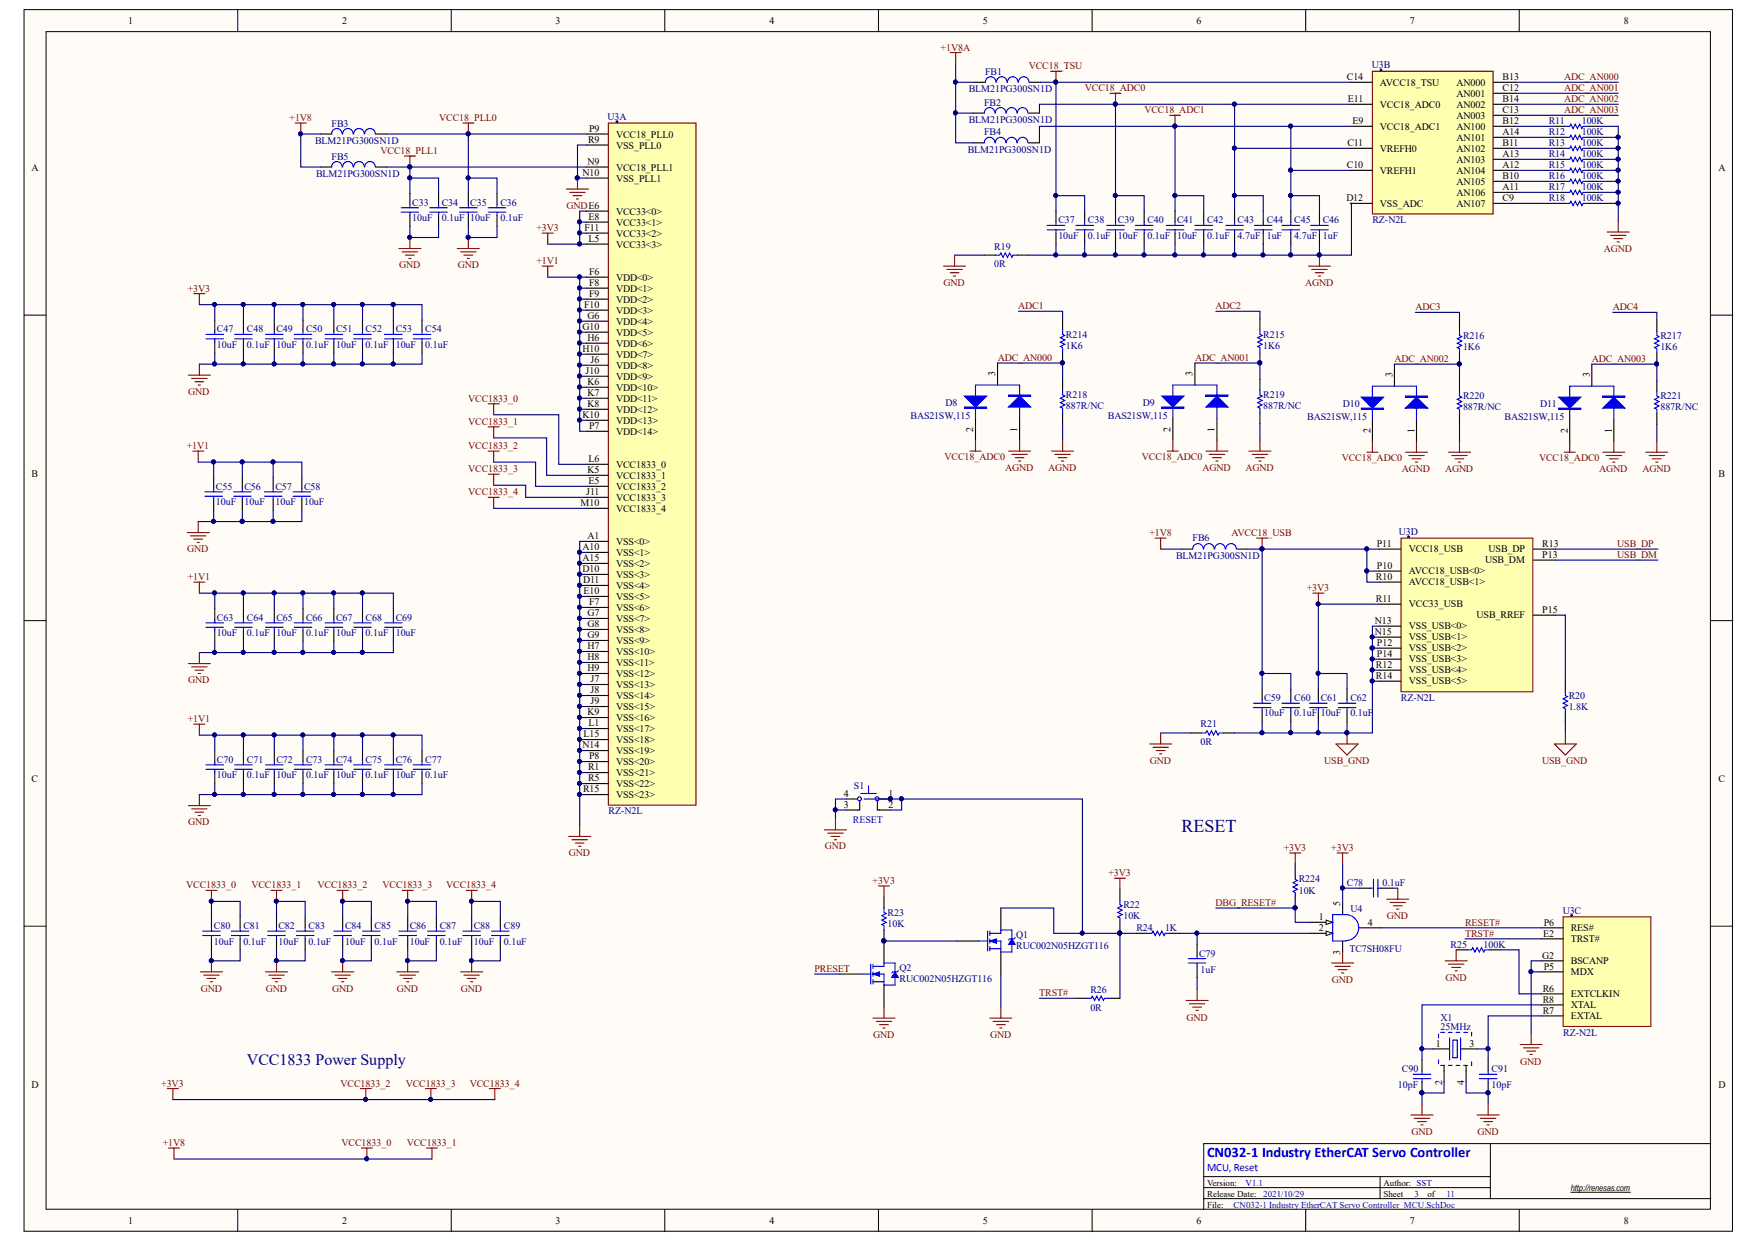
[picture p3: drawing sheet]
<svg xmlns="http://www.w3.org/2000/svg" width="297mm" height="210mm" viewBox="0 0 297 210" stroke-linecap="round" stroke-linejoin="round" font-family="sans-serif">
<defs><g id="words">
<text font-size="3" fill="#000080" x="199.5" y="140.6">RESET</text>
<text font-size="2.7" fill="#000080" x="41.7" y="179.9">VCC1833 Power Supply</text>
<text font-size="2.4" fill="#00f" x="203.8" y="195.4">CN032-1 Industry EtherCAT Servo Controller</text>
<text font-size="1.9" fill="#00f" x="203.8" y="197.7">MCU, Reset</text>
<g font-size="1.7">
<text x="21.7" y="4.1">1</text>
<text x="57.8" y="4.1">2</text>
<text x="93.8" y="4.1">3</text>
<text x="129.9" y="4.1">4</text>
<text x="165.9" y="4.1">5</text>
<text x="202.1" y="4.1">6</text>
<text x="238.1" y="4.1">7</text>
<text x="274.2" y="4.1">8</text>
<text x="227.4" y="13.5">C14</text>
<text x="227.6" y="17.2">E11</text>
<text x="233" y="14.4">AVCC18_TSU</text>
<text x="246" y="16.3">AN001</text>
<text x="246" y="14.4">AN000</text>
<text x="253.7" y="17.2">B14</text>
<text x="253.7" y="15.4">C12</text>
<text x="253.7" y="13.5">B13</text>
<text x="99.5" y="22.3">P9</text>
<text x="104" y="23.2">VCC18_PLL0</text>
<text x="228.4" y="21">E9</text>
<text x="233" y="18.2">VCC18_ADC0</text>
<text x="233" y="21.9">VCC18_ADC1</text>
<text x="246" y="21.9">AN100</text>
<text x="246" y="20">AN003</text>
<text x="246" y="18.2">AN002</text>
<text x="246" y="23.7">AN101</text>
<text x="253.7" y="21">B12</text>
<text x="253.7" y="19.1">C13</text>
<text x="253.7" y="22.8">A14</text>
<text x="5.3" y="28.9">A</text>
<text x="98.4" y="29.7">N10</text>
<text x="99.2" y="27.9">N9</text>
<text x="99.3" y="24.2">R9</text>
<text x="104" y="25.1">VSS_PLL0</text>
<text x="104" y="28.8">VCC18_PLL1</text>
<text x="227.4" y="28.4">C10</text>
<text x="227.5" y="24.7">C11</text>
<text x="233" y="25.6">VREFH0</text>
<text x="233" y="29.3">VREFH1</text>
<text x="246" y="29.3">AN104</text>
<text x="246" y="27.5">AN103</text>
<text x="246" y="25.6">AN102</text>
<text x="253.7" y="28.4">A12</text>
<text x="253.7" y="26.5">A13</text>
<text x="253.7" y="24.7">B11</text>
<text x="290.2" y="28.9">A</text>
<text x="104" y="30.7">VSS_PLL1</text>
<text x="227.4" y="34">D12</text>
<text x="233" y="34.9">VSS_ADC</text>
<text x="246" y="31.2">AN105</text>
<text x="246" y="34.9">AN107</text>
<text x="246" y="33">AN106</text>
<text x="253.7" y="30.2">B10</text>
<text x="253.7" y="34">C9</text>
<text x="253.7" y="32.1">A11</text>
<text x="98.7" y="39">F11</text>
<text x="99.4" y="37.2">E8</text>
<text x="99.4" y="40.9">L5</text>
<text x="104" y="36.2">VCC33&lt;0&gt;</text>
<text x="104" y="38.1">VCC33&lt;1&gt;</text>
<text x="104" y="40">VCC33&lt;2&gt;</text>
<text x="104" y="41.8">VCC33&lt;3&gt;</text>
<text x="99.5" y="46.5">F6</text>
<text x="104" y="47.4">VDD&lt;0&gt;</text>
<text x="98.6" y="52">F10</text>
<text x="99.2" y="53.9">G6</text>
<text x="99.5" y="48.3">F8</text>
<text x="99.5" y="50.2">F9</text>
<text x="104" y="49.3">VDD&lt;1&gt;</text>
<text x="104" y="51.1">VDD&lt;2&gt;</text>
<text x="104" y="53">VDD&lt;3&gt;</text>
<text x="98.4" y="55.8">G10</text>
<text x="98.4" y="59.5">H10</text>
<text x="99.2" y="57.6">H6</text>
<text x="104" y="54.8">VDD&lt;4&gt;</text>
<text x="104" y="56.7">VDD&lt;5&gt;</text>
<text x="104" y="58.5">VDD&lt;6&gt;</text>
<text x="98.9" y="63.2">J10</text>
<text x="99.2" y="65.1">K6</text>
<text x="99.7" y="61.3">J6</text>
<text x="104" y="60.4">VDD&lt;7&gt;</text>
<text x="104" y="62.3">VDD&lt;8&gt;</text>
<text x="104" y="64.1">VDD&lt;9&gt;</text>
<text x="104" y="66">VDD&lt;10&gt;</text>
<text x="168.1" y="63.5" transform="rotate(-90 168.1 63.5)">3</text>
<text x="201.4" y="63.5" transform="rotate(-90 201.4 63.5)">3</text>
<text x="235.1" y="63.7" transform="rotate(-90 235.1 63.7)">3</text>
<text x="268.5" y="63.7" transform="rotate(-90 268.5 63.7)">3</text>
<text x="98.4" y="70.6">K10</text>
<text x="99.2" y="66.9">K7</text>
<text x="99.2" y="68.8">K8</text>
<text x="104" y="67.8">VDD&lt;11&gt;</text>
<text x="104" y="69.7">VDD&lt;12&gt;</text>
<text x="104" y="71.6">VDD&lt;13&gt;</text>
<text x="99.5" y="72.5">P7</text>
<text x="104" y="73.4">VDD&lt;14&gt;</text>
<text x="164.3" y="72.9" transform="rotate(-90 164.3 72.9)">2</text>
<text x="171.8" y="72.9" transform="rotate(-90 171.8 72.9)">1</text>
<text x="197.7" y="72.9" transform="rotate(-90 197.7 72.9)">2</text>
<text x="205.1" y="72.9" transform="rotate(-90 205.1 72.9)">1</text>
<text x="231.4" y="73.1" transform="rotate(-90 231.4 73.1)">2</text>
<text x="238.9" y="73.1" transform="rotate(-90 238.9 73.1)">1</text>
<text x="264.7" y="73.1" transform="rotate(-90 264.7 73.1)">2</text>
<text x="272.2" y="73.1" transform="rotate(-90 272.2 73.1)">1</text>
<text x="5.3" y="80.5">B</text>
<text x="99" y="83.6">J11</text>
<text x="99.2" y="79.9">K5</text>
<text x="99.4" y="78.1">L6</text>
<text x="99.4" y="81.8">E5</text>
<text x="104" y="79">VCC1833_0</text>
<text x="104" y="80.8">VCC1833_1</text>
<text x="104" y="82.7">VCC1833_2</text>
<text x="290.2" y="80.5">B</text>
<text x="98" y="85.5">M10</text>
<text x="104" y="84.6">VCC1833_3</text>
<text x="104" y="86.4">VCC1833_4</text>
<text x="98.4" y="92.9">A10</text>
<text x="98.4" y="94.8">A15</text>
<text x="99.2" y="91.1">A1</text>
<text x="104" y="92">VSS&lt;0&gt;</text>
<text x="104" y="93.9">VSS&lt;1&gt;</text>
<text x="104" y="95.7">VSS&lt;2&gt;</text>
<text x="232.5" y="92.3">P11</text>
<text x="237.9" y="93.3">VCC18_USB</text>
<text x="250.8" y="95.1">USB_DM</text>
<text x="251.4" y="93.3">USB_DP</text>
<text x="260.4" y="94.2">P13</text>
<text x="260.4" y="92.3">R13</text>
<text x="98.4" y="96.6">D10</text>
<text x="98.5" y="98.5">D11</text>
<text x="98.5" y="100.4">E10</text>
<text x="104" y="97.6">VSS&lt;3&gt;</text>
<text x="104" y="99.4">VSS&lt;4&gt;</text>
<text x="104" y="101.3">VSS&lt;5&gt;</text>
<text x="232.3" y="97.9">R10</text>
<text x="232.3" y="101.6">R11</text>
<text x="232.5" y="96.1">P10</text>
<text x="237.9" y="97">AVCC18_USB&lt;0&gt;</text>
<text x="237.9" y="98.8">AVCC18_USB&lt;1&gt;</text>
<text x="99.2" y="104.1">G7</text>
<text x="99.2" y="105.9">G8</text>
<text x="99.2" y="107.8">G9</text>
<text x="99.5" y="102.2">F7</text>
<text x="104" y="103.2">VSS&lt;6&gt;</text>
<text x="104" y="105">VSS&lt;7&gt;</text>
<text x="104" y="106.9">VSS&lt;8&gt;</text>
<text x="232.2" y="105.3">N13</text>
<text x="232.2" y="107.2">N15</text>
<text x="237.9" y="102.6">VCC33_USB</text>
<text x="237.9" y="106.3">VSS_USB&lt;0&gt;</text>
<text x="249.3" y="104.4">USB_RREF</text>
<text x="260.4" y="103.5">P15</text>
<text x="99.2" y="109.7">H7</text>
<text x="99.2" y="111.5">H8</text>
<text x="99.2" y="113.4">H9</text>
<text x="104" y="108.7">VSS&lt;9&gt;</text>
<text x="104" y="110.6">VSS&lt;10&gt;</text>
<text x="104" y="112.4">VSS&lt;11&gt;</text>
<text x="232.3" y="112.8">R12</text>
<text x="232.5" y="109.1">P12</text>
<text x="232.5" y="110.9">P14</text>
<text x="237.9" y="108.1">VSS_USB&lt;1&gt;</text>
<text x="237.9" y="110">VSS_USB&lt;2&gt;</text>
<text x="237.9" y="111.9">VSS_USB&lt;3&gt;</text>
<text x="237.9" y="113.7">VSS_USB&lt;4&gt;</text>
<text x="99.7" y="115.2">J7</text>
<text x="99.7" y="117.1">J8</text>
<text x="99.7" y="119">J9</text>
<text x="104" y="114.3">VSS&lt;12&gt;</text>
<text x="104" y="116.2">VSS&lt;13&gt;</text>
<text x="104" y="118">VSS&lt;14&gt;</text>
<text x="104" y="119.9">VSS&lt;15&gt;</text>
<text x="232.3" y="114.6">R14</text>
<text x="237.9" y="115.6">VSS_USB&lt;5&gt;</text>
<text x="98.5" y="124.5">L15</text>
<text x="99.2" y="120.8">K9</text>
<text x="99.4" y="122.7">L1</text>
<text x="104" y="121.7">VSS&lt;16&gt;</text>
<text x="104" y="123.6">VSS&lt;17&gt;</text>
<text x="104" y="125.5">VSS&lt;18&gt;</text>
<text x="98.4" y="126.4">N14</text>
<text x="99.3" y="130.1">R1</text>
<text x="99.3" y="132">R5</text>
<text x="99.5" y="128.2">P8</text>
<text x="104" y="127.3">VSS&lt;19&gt;</text>
<text x="104" y="129.2">VSS&lt;20&gt;</text>
<text x="104" y="131">VSS&lt;21&gt;</text>
<text x="5.3" y="132.1">C</text>
<text x="98.5" y="133.8">R15</text>
<text x="104" y="132.9">VSS&lt;22&gt;</text>
<text x="104" y="134.7">VSS&lt;23&gt;</text>
<text x="142.5" y="136.4">3</text>
<text x="142.5" y="134.6">4</text>
<text x="150" y="136.4">2</text>
<text x="150" y="134.6">1</text>
<text x="290.2" y="132.1">C</text>
<text x="222.7" y="155.4">1</text>
<text x="226.3" y="153" transform="rotate(-90 226.3 153)">5</text>
<text x="222.7" y="157.2">2</text>
<text x="226.3" y="161.3" transform="rotate(-90 226.3 161.3)">3</text>
<text x="231" y="156.3">4</text>
<text x="260.4" y="161.9">G2</text>
<text x="260.6" y="158.1">E2</text>
<text x="260.7" y="156.3">P6</text>
<text x="265.2" y="157.2">RES#</text>
<text x="265.2" y="159.1">TRST#</text>
<text x="260.5" y="167.4">R6</text>
<text x="260.7" y="163.7">P5</text>
<text x="265.2" y="162.8">BSCANP</text>
<text x="265.2" y="164.7">MDX</text>
<text x="260.5" y="169.3">R8</text>
<text x="260.5" y="171.2">R7</text>
<text x="265.2" y="168.4">EXTCLKIN</text>
<text x="265.2" y="170.2">XTAL</text>
<text x="265.2" y="172.1">EXTAL</text>
<text x="242.5" y="176.7">1</text>
<text x="248.2" y="176.7">3</text>
<text x="5.3" y="183.7">D</text>
<text x="243.5" y="183.2" transform="rotate(-90 243.5 183.2)">2</text>
<text x="247.2" y="183.2" transform="rotate(-90 247.2 183.2)">4</text>
<text x="290.2" y="183.7">D</text>
<text x="21.7" y="206.7">1</text>
<text x="57.8" y="206.7">2</text>
<text x="93.8" y="206.7">3</text>
<text x="129.9" y="206.7">4</text>
<text x="165.9" y="206.7">5</text>
<text x="202.1" y="206.7">6</text>
<text x="238.1" y="206.7">7</text>
<text x="274.2" y="206.7">8</text>
</g>
<g font-size="1.7" fill="#800000">
<text x="158.8" y="8.5">+1V8A</text>
<text x="173.7" y="11.7">VCC18_TSU</text>
<text x="183.2" y="15.4">VCC18_ADC0</text>
<text x="264.1" y="13.5">ADC_AN000</text>
<text x="264.1" y="15.4">ADC_AN001</text>
<text x="264.1" y="17.2">ADC_AN002</text>
<text x="48.9" y="20.4">+1V8</text>
<text x="74.2" y="20.4">VCC18_PLL0</text>
<text x="193.3" y="19.1">VCC18_ADC1</text>
<text x="264.1" y="19.1">ADC_AN003</text>
<text x="64.3" y="26">VCC18_PLL1</text>
<text x="95.7" y="35.3">GNDE6</text>
<text x="90.6" y="39">+3V3</text>
<text x="67.4" y="45.3">GND</text>
<text x="77.3" y="45.3">GND</text>
<text x="90.6" y="44.6">+1V1</text>
<text x="270.8" y="42.5">AGND</text>
<text x="31.7" y="49.3">+3V3</text>
<text x="159.4" y="48.3">GND</text>
<text x="172" y="52.2">ADC1</text>
<text x="205.3" y="52.2">ADC2</text>
<text x="220.4" y="48.3">AGND</text>
<text x="239" y="52.4">ADC3</text>
<text x="272.3" y="52.4">ADC4</text>
<text x="168.5" y="60.9">ADC_AN000</text>
<text x="201.8" y="60.9">ADC_AN001</text>
<text x="235.5" y="61.2">ADC_AN002</text>
<text x="268.8" y="61.2">ADC_AN003</text>
<text x="31.8" y="66.7">GND</text>
<text x="79.1" y="67.8">VCC1833_0</text>
<text x="79.1" y="71.7">VCC1833_1</text>
<text x="31.5" y="75.8">+1V1</text>
<text x="79.1" y="75.8">VCC1833_2</text>
<text x="159.5" y="77.6">VCC18_ADC0</text>
<text x="192.8" y="77.6">VCC18_ADC0</text>
<text x="226.6" y="77.9">VCC18_ADC0</text>
<text x="259.9" y="77.9">VCC18_ADC0</text>
<text x="79.1" y="79.8">VCC1833_3</text>
<text x="79.1" y="83.6">VCC1833_4</text>
<text x="169.8" y="79.5">AGND</text>
<text x="177" y="79.5">AGND</text>
<text x="203.1" y="79.5">AGND</text>
<text x="210.4" y="79.5">AGND</text>
<text x="236.7" y="79.8">AGND</text>
<text x="244" y="79.8">AGND</text>
<text x="270.1" y="79.8">AGND</text>
<text x="277.3" y="79.8">AGND</text>
<text x="31.6" y="93.3">GND</text>
<text x="194.1" y="90.5">+1V8</text>
<text x="208" y="90.5">AVCC18_USB</text>
<text x="273.1" y="92.3">USB_DP</text>
<text x="273.1" y="94.2">USB_DM</text>
<text x="31.7" y="97.9">+1V1</text>
<text x="220.7" y="99.8">+3V3</text>
<text x="31.8" y="115.4">GND</text>
<text x="31.7" y="121.9">+1V1</text>
<text x="194.2" y="129">GND</text>
<text x="223.6" y="129">USB_GND</text>
<text x="260.4" y="129">USB_GND</text>
<text x="31.8" y="139.4">GND</text>
<text x="139.3" y="143.4">GND</text>
<text x="216.8" y="143.7">+3V3</text>
<text x="224.8" y="143.7">+3V3</text>
<text x="31.5" y="150">VCC1833_0</text>
<text x="42.5" y="150">VCC1833_1</text>
<text x="53.6" y="150">VCC1833_2</text>
<text x="64.6" y="150">VCC1833_3</text>
<text x="75.4" y="150">VCC1833_4</text>
<text x="96.1" y="144.6">GND</text>
<text x="147.3" y="149.3">+3V3</text>
<text x="187.2" y="147.9">+3V3</text>
<text x="205.3" y="153">DBG_RESET#</text>
<text x="234.2" y="155.2">GND</text>
<text x="247.4" y="156.3">RESET#</text>
<text x="247.4" y="158.1">TRST#</text>
<text x="33.9" y="167.4">GND</text>
<text x="44.9" y="167.4">GND</text>
<text x="56.1" y="167.4">GND</text>
<text x="67" y="167.4">GND</text>
<text x="77.8" y="167.4">GND</text>
<text x="137.5" y="164.1">PRESET</text>
<text x="224.9" y="166">GND</text>
<text x="244.1" y="165.6">GND</text>
<text x="175.5" y="168.2">TRST#</text>
<text x="200.4" y="172.3">GND</text>
<text x="147.4" y="175.3">GND</text>
<text x="167.2" y="175.3">GND</text>
<text x="256.7" y="179.8">GND</text>
<text x="27.2" y="183.5">+3V3</text>
<text x="57.5" y="183.5">VCC1833_2</text>
<text x="68.5" y="183.5">VCC1833_3</text>
<text x="79.3" y="183.5">VCC1833_4</text>
<text x="238.3" y="191.6">GND</text>
<text x="249.5" y="191.6">GND</text>
<text x="27.5" y="193.5">+1V8</text>
<text x="57.7" y="193.5">VCC1833_0</text>
<text x="68.7" y="193.5">VCC1833_1</text>
</g>
<g font-size="1.7" fill="#000080">
<text x="231.7" y="11.5">U3B</text>
<text x="163.6" y="15.5">BLM21PG300SN1D</text>
<text x="166.2" y="17.8">FB2</text>
<text x="166.4" y="12.6">FB1</text>
<text x="56" y="21.4">FB3</text>
<text x="102.6" y="20.2">U3A</text>
<text x="163.6" y="20.8">BLM21PG300SN1D</text>
<text x="166.2" y="22.8">FB4</text>
<text x="261.5" y="21">R11</text>
<text x="261.5" y="22.8">R12</text>
<text x="267.1" y="21">100K</text>
<text x="267.1" y="22.8">100K</text>
<text x="53.2" y="24.3">BLM21PG300SN1D</text>
<text x="53.4" y="29.9">BLM21PG300SN1D</text>
<text x="56" y="27">FB5</text>
<text x="163.4" y="25.8">BLM21PG300SN1D</text>
<text x="261.5" y="24.7">R13</text>
<text x="261.5" y="26.5">R14</text>
<text x="261.5" y="28.4">R15</text>
<text x="267.1" y="24.7">100K</text>
<text x="267.1" y="26.5">100K</text>
<text x="267.1" y="28.4">100K</text>
<text x="69.6" y="34.7">C33</text>
<text x="74.6" y="34.7">C34</text>
<text x="79.4" y="34.7">C35</text>
<text x="84.5" y="34.7">C36</text>
<text x="261.5" y="30.2">R16</text>
<text x="261.5" y="32.1">R17</text>
<text x="261.5" y="34">R18</text>
<text x="267.1" y="30.2">100K</text>
<text x="267.1" y="32.1">100K</text>
<text x="267.1" y="34">100K</text>
<text x="69.6" y="37.3">10uF</text>
<text x="74.6" y="37.3">0.1uF 10uF</text>
<text x="84.5" y="37.3">0.1uF</text>
<text x="178.7" y="40.3">10uF</text>
<text x="178.7" y="37.7">C37</text>
<text x="183.7" y="40.3">0.1uF</text>
<text x="183.7" y="37.7">C38</text>
<text x="188.8" y="40.3">10uF</text>
<text x="188.8" y="37.7">C39</text>
<text x="193.8" y="40.3">0.1uF 10uF</text>
<text x="193.8" y="37.7">C40</text>
<text x="198.8" y="37.7">C41</text>
<text x="203.8" y="40.3">0.1uF</text>
<text x="203.8" y="37.7">C42</text>
<text x="209" y="40.3">4.7uF 1uF</text>
<text x="209" y="37.7">C43</text>
<text x="213.9" y="37.7">C44</text>
<text x="218.6" y="40.3">4.7uF 1uF</text>
<text x="218.6" y="37.7">C45</text>
<text x="223.4" y="37.7">C46</text>
<text x="231.8" y="37.7">RZ-N2L</text>
<text x="167.9" y="45.1">0R</text>
<text x="167.9" y="42.2">R19</text>
<text x="36.6" y="58.7">10uF</text>
<text x="36.6" y="56.1">C47</text>
<text x="41.7" y="58.7">0.1uF 10uF</text>
<text x="41.7" y="56.1">C48</text>
<text x="46.7" y="56.1">C49</text>
<text x="51.7" y="58.7">0.1uF</text>
<text x="51.7" y="56.1">C50</text>
<text x="56.8" y="58.7">10uF</text>
<text x="56.8" y="56.1">C51</text>
<text x="61.7" y="58.7">0.1uF</text>
<text x="61.7" y="56.1">C52</text>
<text x="66.8" y="58.7">10uF</text>
<text x="66.8" y="56.1">C53</text>
<text x="71.8" y="58.7">0.1uF</text>
<text x="71.8" y="56.1">C54</text>
<text x="180" y="58.9">1K6</text>
<text x="180" y="57">R214</text>
<text x="213.3" y="58.9">1K6</text>
<text x="213.3" y="57">R215</text>
<text x="247.1" y="59.1">1K6</text>
<text x="247.1" y="57.2">R216</text>
<text x="280.4" y="59.1">1K6</text>
<text x="280.4" y="57.2">R217</text>
<text x="153.8" y="70.8">BAS21SW,115</text>
<text x="159.7" y="68.6">D8</text>
<text x="180" y="69.1">887R/NC</text>
<text x="180" y="67.2">R218</text>
<text x="187.1" y="70.8">BAS21SW,115</text>
<text x="193" y="68.6">D9</text>
<text x="213.3" y="69.1">887R/NC</text>
<text x="213.3" y="67.2">R219</text>
<text x="220.8" y="71">BAS21SW,115</text>
<text x="226.8" y="68.8">D10</text>
<text x="247.1" y="69.3">887R/NC</text>
<text x="247.1" y="67.4">R220</text>
<text x="254.1" y="71">BAS21SW,115</text>
<text x="260.1" y="68.8">D11</text>
<text x="280.4" y="69.3">887R/NC</text>
<text x="280.4" y="67.4">R221</text>
<text x="36.5" y="82.7">C55</text>
<text x="41.3" y="82.7">C56</text>
<text x="46.5" y="82.7">C57</text>
<text x="51.3" y="82.7">C58</text>
<text x="36.5" y="85.3">10uF</text>
<text x="41.3" y="85.3">10uF</text>
<text x="46.5" y="85.3">10uF</text>
<text x="51.3" y="85.3">10uF</text>
<text x="198.6" y="94.4">BLM21PG300SN1D</text>
<text x="201.4" y="91.4">FB6</text>
<text x="236.2" y="90.3">U3D</text>
<text x="36.6" y="107.5">10uF</text>
<text x="36.6" y="104.8">C63</text>
<text x="41.7" y="107.5">0.1uF 10uF</text>
<text x="41.7" y="104.8">C64</text>
<text x="46.7" y="104.8">C65</text>
<text x="51.7" y="107.5">0.1uF</text>
<text x="51.7" y="104.8">C66</text>
<text x="56.8" y="107.5">10uF</text>
<text x="56.8" y="104.8">C67</text>
<text x="61.7" y="107.5">0.1uF</text>
<text x="61.7" y="104.8">C68</text>
<text x="66.8" y="107.5">10uF</text>
<text x="66.8" y="104.8">C69</text>
<text x="213.5" y="118.4">C59</text>
<text x="218.6" y="118.4">C60</text>
<text x="223" y="118.4">C61</text>
<text x="228" y="118.4">C62</text>
<text x="236.6" y="118.4">RZ-N2L</text>
<text x="264.9" y="119.9">1.8K</text>
<text x="264.9" y="118">R20</text>
<text x="202.7" y="125.8">0R</text>
<text x="202.7" y="122.8">R21</text>
<text x="213.5" y="121">10uF</text>
<text x="218.6" y="121">0.1uF 10uF</text>
<text x="228" y="121">0.1uF</text>
<text x="36.6" y="131.4">10uF</text>
<text x="36.6" y="128.8">C70</text>
<text x="41.7" y="131.4">0.1uF 10uF</text>
<text x="41.7" y="128.8">C71</text>
<text x="46.7" y="128.8">C72</text>
<text x="51.7" y="131.4">0.1uF</text>
<text x="51.7" y="128.8">C73</text>
<text x="56.8" y="131.4">10uF</text>
<text x="56.8" y="128.8">C74</text>
<text x="61.7" y="131.4">0.1uF</text>
<text x="61.7" y="128.8">C75</text>
<text x="66.8" y="131.4">10uF</text>
<text x="66.8" y="128.8">C76</text>
<text x="71.8" y="131.4">0.1uF</text>
<text x="71.8" y="128.8">C77</text>
<text x="102.8" y="137.5">RZ-N2L</text>
<text x="144.2" y="133.2">S1</text>
<text x="219.3" y="149">R224</text>
<text x="227.4" y="149.6">C78</text>
<text x="233.4" y="149.6">0.1uF</text>
<text x="149.9" y="154.6">R23</text>
<text x="189.7" y="155.2">10K</text>
<text x="189.7" y="153.3">R22</text>
<text x="219.3" y="150.9">10K</text>
<text x="228" y="153.9">U4</text>
<text x="263.9" y="154.3">U3C</text>
<text x="36.1" y="159.5">10uF</text>
<text x="36.1" y="156.9">C80</text>
<text x="41.1" y="159.5">0.1uF</text>
<text x="41.1" y="156.9">C81</text>
<text x="47" y="159.5">10uF</text>
<text x="47" y="156.9">C82</text>
<text x="52.1" y="159.5">0.1uF</text>
<text x="52.1" y="156.9">C83</text>
<text x="58.3" y="159.5">10uF</text>
<text x="58.3" y="156.9">C84</text>
<text x="63.3" y="159.5">0.1uF</text>
<text x="63.3" y="156.9">C85</text>
<text x="69.2" y="159.5">10uF</text>
<text x="69.2" y="156.9">C86</text>
<text x="74.3" y="159.5">0.1uF</text>
<text x="74.3" y="156.9">C87</text>
<text x="80" y="159.5">10uF</text>
<text x="80" y="156.9">C88</text>
<text x="85.1" y="159.5">0.1uF</text>
<text x="85.1" y="156.9">C89</text>
<text x="149.9" y="156.5">10K</text>
<text x="171.6" y="160.3">RUC002N05HZGT116</text>
<text x="171.6" y="158.4">Q1</text>
<text x="191.9" y="157.2">R24</text>
<text x="196.7" y="157.2">1K</text>
<text x="202.5" y="161.5">C79</text>
<text x="227.9" y="160.8">TC7SH08FU</text>
<text x="244.9" y="160">R25</text>
<text x="250.5" y="160">100K</text>
<text x="151.9" y="165.8">RUC002N05HZGT116</text>
<text x="151.9" y="164">Q2</text>
<text x="184.1" y="167.7">R26</text>
<text x="202.7" y="164.3">1uF</text>
<text x="184.1" y="170.7">0R</text>
<text x="243.3" y="173.9">25MHz</text>
<text x="243.3" y="172.3">X1</text>
<text x="264" y="174.9">RZ-N2L</text>
<text x="236.1" y="183.7">10pF</text>
<text x="236.7" y="181">C90</text>
<text x="251.9" y="183.7">10pF</text>
<text x="251.9" y="181">C91</text>
</g>
<text font-size="1.7" fill="#00f" x="144" y="139.1">RESET</text>
<g font-size="1.5">
<text x="203.8" y="203.9">File:</text>
<text x="203.8" y="202.1">Release Date:</text>
<text x="203.8" y="200.2">Version:</text>
<text x="233.6" y="202.1">Sheet</text>
<text x="233.6" y="200.2">Author: SST</text>
<text x="241.1" y="202.1">of</text>
<text x="265.2" y="201.1">http://renesas.com</text>
</g>
<g font-size="1.5" fill="#00f">
<text x="208.3" y="203.9">CN032-1 Industry EtherCAT Servo Controller_MCU.SchDoc</text>
<text x="210.4" y="200.2">V1.1</text>
<text x="213.3" y="202.1">2021/10/29</text>
<text x="238.9" y="202.1">3</text>
<text x="244.3" y="202.1">11</text>
</g>
</g></defs>
<g fill="#fffcf8" stroke="#000" stroke-width=".17">
<path d="M4.1 1.6h288.5v206.3h-288.5z"/>
<path d="M7.8 5.3h281v198.9h-281z"/>
</g>
<g fill="none" stroke="#000" stroke-width=".17">
<path d="M40.1 1.6v3.7M76.2 1.6v3.7M112.3 1.6v3.7M148.3 1.6v3.7M184.4 1.6v3.7M220.5 1.6v3.7M256.6 1.6v3.7M4.1 53.2h3.7M288.9 53.2h3.7M4.1 104.8h3.7M288.9 104.8h3.7M4.1 156.4h3.7"/>
<path d="M288.9 156.4h3.7M233.1 198.7v3.7M251.7 193.1v5.6h-48.4M251.7 198.7v1.9h-48.4M288.9 193.1h-85.6v9.3M40.1 204.3v3.7M76.2 204.3v3.7M112.3 204.3v3.7M148.3 204.3v3.7M184.4 204.3v3.7M203.3 202.4v1.9M220.5 204.3v3.7"/>
<path d="M251.7 200.6v1.8h-48.4M251.7 202.4h37.2M256.6 204.3v3.7M265.3 201.3h10"/>
</g>
<path d="M102.7 20.8h14.8v115.2h-14.8z" fill="#ffffb0" stroke="#800000" stroke-width=".19"/>
<g fill="none" stroke="#000" stroke-width=".19">
<path d="M99 22.6h3.7M99 24.5h3.7M99 28.2h3.7M99 30.1h3.7M99 35.6h3.7M99 37.5h3.7M99 39.4h3.7M99 41.2h3.7M99 46.8h3.7M99 48.7h3.7M99 50.5h3.7M99 52.4h3.7"/>
<path d="M99 54.2h3.7M99 56.1h3.7M99 58h3.7M99 59.8h3.7M99 78.4h3.7M99 61.7h3.7M99 63.5h3.7M99 65.4h3.7M99 67.3h3.7M99 69.1h3.7M99 71h3.7M99 72.8h3.7"/>
<path d="M99 80.3h3.7M99 82.1h3.7M99 84h3.7M99 85.8h3.7M99 91.4h3.7M99 93.3h3.7M99 95.1h3.7M99 97h3.7M99 98.9h3.7M99 100.7h3.7M99 102.6h3.7M99 104.4h3.7"/>
<path d="M99 106.3h3.7M99 108.2h3.7M99 110h3.7M99 111.9h3.7M99 113.7h3.7M99 115.6h3.7M99 117.5h3.7M99 119.3h3.7M99 121.2h3.7M99 123h3.7M99 124.9h3.7M99 126.7h3.7"/>
<path d="M99 128.6h3.7M99 130.5h3.7M99 132.3h3.7M99 134.2h3.7"/>
</g>
<circle cx="104.2" cy="20.5" r=".15" fill="#000080" stroke="#000080" stroke-width=".17"/>
<path d="M231.8 12h20.3v24.1h-20.3z" fill="#ffffb0" stroke="#800000" stroke-width=".19"/>
<g fill="none" stroke="#000" stroke-width=".19">
<path d="M228 13.9h3.8M228 17.6h3.8M252.2 13.9h3.8M252.2 17.6h3.8M252.2 19.5h3.8M252.2 15.8h3.8M228 21.3h3.8M228 25h3.8M228 28.8h3.8M228 34.3h3.8M252.2 21.3h3.8M252.2 25h3.8"/>
<path d="M252.2 28.8h3.8M252.2 34.3h3.8M252.2 30.6h3.8M252.2 26.9h3.8M252.2 23.2h3.8M252.2 32.5h3.8"/>
</g>
<circle cx="233.2" cy="11.8" r=".14" fill="#000080" stroke="#000080" stroke-width=".17"/>
<path d="M264 154.8h14.8v18.5h-14.8z" fill="#ffffb0" stroke="#800000" stroke-width=".19"/>
<path d="M260.2 156.7h3.8M260.2 158.5h3.8M260.2 162.3h3.8M260.2 164.1h3.8M260.2 167.8h3.8M260.2 169.7h3.8M260.2 171.6h3.8" fill="none" stroke="#000" stroke-width=".19"/>
<circle cx="265.4" cy="154.6" r=".14" fill="#000080" stroke="#000080" stroke-width=".17"/>
<path d="M236.6 90.9h22.2v25.9h-22.2z" fill="#ffffb0" stroke="#800000" stroke-width=".19"/>
<g fill="none" stroke="#000" stroke-width=".19">
<path d="M164.4 19.1h1.8M164.5 13.9h1.9M173.7 19.1h1.8M173.9 13.9h1.8M54.1 22.6h1.9M54.1 28.2h1.9M63.5 22.6h1.8M63.5 28.2h1.8M69.2 32.7v1.8M69.2 36.4v1.8M74.1 32.7v1.8M74.1 36.4v1.8"/>
<path d="M79.1 32.7v1.8M79.1 36.4v1.8M83.9 32.7v1.8M83.9 36.4v1.8M164.4 24.1h1.8M173.7 24.1h1.8M178.3 35.6v1.9M178.3 39.4v1.8M183.2 35.6v1.9M183.2 39.4v1.8M188.4 35.6v1.9M188.4 39.4v1.8"/>
<path d="M193.2 35.6v1.9M193.2 39.4v1.8M198.4 35.6v1.9M198.4 39.4v1.8M203.3 35.6v1.9M203.3 39.4v1.8M208.5 35.6v1.9M208.5 39.4v1.8M213.3 35.6v1.9M213.3 39.4v1.8M218 35.6v1.9M218 39.4v1.8"/>
<path d="M222.8 35.6v1.9M222.8 39.4v1.8M36.3 54.1v1.8M36.3 57.8v1.8M41.1 54.1v1.8M41.1 57.8v1.8M46.3 54.1v1.8M46.3 57.8v1.8M51.2 54.1v1.8M51.2 57.8v1.8M56.4 54.1v1.8M56.4 57.8v1.8"/>
<path d="M61.2 54.1v1.8M61.2 57.8v1.8M66.4 54.1v1.8M66.4 57.8v1.8M71.3 54.1v1.8M71.3 57.8v1.8M166.2 43.1h1.9M171.8 43.1h1.9M36.1 80.6v1.9M36.1 84.4v1.8M40.9 80.6v1.9M40.9 84.4v1.8"/>
<path d="M46.1 80.6v1.9M46.1 84.4v1.8M51 80.6v1.9M51 84.4v1.8M199.5 92.7h1.9M208.9 92.7h1.8M232.9 92.7h3.7M232.9 96.4h3.7M232.9 98.3h3.7M258.9 92.7h3.8M258.9 94.6h3.8M36.3 102.8v1.8"/>
<path d="M36.3 106.5v1.8M41.1 102.8v1.8M41.1 106.5v1.8M46.3 102.8v1.8M46.3 106.5v1.8M51.2 102.8v1.8M51.2 106.5v1.8M56.4 102.8v1.8M56.4 106.5v1.8M61.2 102.8v1.8M61.2 106.5v1.8M66.4 102.8v1.8"/>
<path d="M66.4 106.5v1.8M213.1 116.3v1.9M218 116.3v1.9M222.6 116.3v1.9M227.5 116.3v1.9M232.9 102h3.7M232.9 105.7h3.7M232.9 107.6h3.7M232.9 109.5h3.7M232.9 111.3h3.7M232.9 113.2h3.7M232.9 115h3.7"/>
<path d="M258.9 103.9h3.8M264.3 114.8v1.9M36.3 126.7v1.9M36.3 130.5v1.8M41.1 126.7v1.9M41.1 130.5v1.8M46.3 126.7v1.9M46.3 130.5v1.8M51.2 126.7v1.9M51.2 130.5v1.8M56.4 126.7v1.9M56.4 130.5v1.8"/>
<path d="M61.2 126.7v1.9M61.2 130.5v1.8M66.4 126.7v1.9M66.4 130.5v1.8M71.3 126.7v1.9M71.3 130.5v1.8M201 123.8h1.9M206.6 123.8h1.9M213.1 120.1v1.8M218 120.1v1.8M222.6 120.1v1.8M227.5 120.1v1.8"/>
<path d="M264.3 120.4v1.9M35.7 154.8v1.9M35.7 158.5v1.9M40.6 154.8v1.9M40.6 158.5v1.9M46.7 154.8v1.9M46.7 158.5v1.9M51.5 154.8v1.9M51.5 158.5v1.9M57.9 154.8v1.9M57.9 158.5v1.9M62.7 154.8v1.9"/>
<path d="M62.7 158.5v1.9M68.8 154.8v1.9M68.8 158.5v1.9M73.7 154.8v1.9M73.7 158.5v1.9M79.6 154.8v1.9M79.6 158.5v1.9M84.5 154.8v1.9M84.5 158.5v1.9M149.3 158.9v3.7M141.8 164.5h3.8M149.3 166.3v3.8"/>
<path d="M240.1 179v1.8M242 177.1h2.8M243.9 179.9v2.8M246.6 177.1h2.8M247.6 179.9v2.8M251.3 179v1.8M240.1 182.7v1.9M251.3 182.7v1.9"/>
</g>
<g fill="#000080" stroke="#000080" stroke-width=".17">
<circle cx="237.9" cy="90.6" r=".15"/>
<circle cx="240.1" cy="184.5" r=".33"/>
<circle cx="251.3" cy="184.5" r=".33"/>
<circle cx="251.3" cy="177.1" r=".33"/>
<circle cx="240.1" cy="177.1" r=".33"/>
<circle cx="222.8" cy="43" r=".33"/>
<circle cx="217.9" cy="43" r=".33"/>
<circle cx="183.1" cy="43" r=".33"/>
<circle cx="178.3" cy="43" r=".33"/>
<circle cx="178.3" cy="33" r=".33"/>
<circle cx="178.3" cy="13.9" r=".33"/>
<circle cx="188.3" cy="17.6" r=".33"/>
<circle cx="198.4" cy="21.3" r=".33"/>
<circle cx="161.3" cy="13.9" r=".33"/>
<circle cx="161.3" cy="19.1" r=".33"/>
<circle cx="188.3" cy="43" r=".33"/>
<circle cx="193.2" cy="43" r=".33"/>
<circle cx="198.4" cy="43" r=".33"/>
<circle cx="203.2" cy="43" r=".33"/>
<circle cx="208.4" cy="43" r=".33"/>
<circle cx="213.3" cy="43" r=".33"/>
<circle cx="208.4" cy="33" r=".33"/>
<circle cx="208.4" cy="25" r=".33"/>
<circle cx="208.4" cy="17.6" r=".33"/>
<circle cx="217.9" cy="21.3" r=".33"/>
<circle cx="217.9" cy="28.7" r=".33"/>
<circle cx="217.9" cy="33" r=".33"/>
<circle cx="188.3" cy="33" r=".33"/>
<circle cx="198.4" cy="33" r=".33"/>
<circle cx="227.4" cy="123.7" r=".33"/>
<circle cx="222.6" cy="123.7" r=".33"/>
<circle cx="217.9" cy="123.7" r=".33"/>
<circle cx="213.1" cy="113.7" r=".33"/>
<circle cx="222.6" cy="113.7" r=".33"/>
<circle cx="230.8" cy="96.4" r=".33"/>
<circle cx="230.8" cy="92.7" r=".33"/>
<circle cx="213.1" cy="123.7" r=".33"/>
<circle cx="222.6" cy="102" r=".33"/>
<circle cx="213.1" cy="92.7" r=".33"/>
<circle cx="231.7" cy="115" r=".33"/>
<circle cx="231.7" cy="107.6" r=".33"/>
<circle cx="231.7" cy="109.4" r=".33"/>
<circle cx="231.7" cy="111.3" r=".33"/>
<circle cx="231.7" cy="113.1" r=".33"/>
<circle cx="258.5" cy="164.1" r=".33"/>
<circle cx="69.2" cy="40.1" r=".33"/>
<circle cx="69.2" cy="30" r=".33"/>
<circle cx="79.1" cy="40.1" r=".33"/>
<circle cx="79.1" cy="30" r=".33"/>
<circle cx="69.2" cy="28.2" r=".33"/>
<circle cx="79.1" cy="22.6" r=".33"/>
<circle cx="97.5" cy="30" r=".33"/>
<circle cx="97.9" cy="37.5" r=".33"/>
<circle cx="97.9" cy="39.3" r=".33"/>
<circle cx="97.9" cy="41.2" r=".33"/>
<circle cx="50.7" cy="22.6" r=".33"/>
<circle cx="97.9" cy="50.5" r=".33"/>
<circle cx="97.9" cy="48.6" r=".33"/>
<circle cx="97.9" cy="54.2" r=".33"/>
<circle cx="97.9" cy="56.1" r=".33"/>
<circle cx="97.9" cy="57.9" r=".33"/>
<circle cx="97.9" cy="59.8" r=".33"/>
<circle cx="97.9" cy="61.6" r=".33"/>
<circle cx="97.9" cy="63.5" r=".33"/>
<circle cx="97.9" cy="65.4" r=".33"/>
<circle cx="97.9" cy="67.2" r=".33"/>
<circle cx="97.9" cy="52.3" r=".33"/>
<circle cx="97.9" cy="69.1" r=".33"/>
<circle cx="97.9" cy="70.9" r=".33"/>
<circle cx="97.9" cy="46.8" r=".33"/>
<circle cx="97.9" cy="95.1" r=".33"/>
<circle cx="97.9" cy="93.2" r=".33"/>
<circle cx="97.9" cy="98.8" r=".33"/>
<circle cx="97.9" cy="100.7" r=".33"/>
<circle cx="97.9" cy="102.5" r=".33"/>
<circle cx="97.9" cy="104.4" r=".33"/>
<circle cx="97.9" cy="106.3" r=".33"/>
<circle cx="97.9" cy="108.1" r=".33"/>
<circle cx="97.9" cy="110" r=".33"/>
<circle cx="97.9" cy="111.8" r=".33"/>
<circle cx="97.9" cy="113.7" r=".33"/>
<circle cx="97.9" cy="115.6" r=".33"/>
<circle cx="97.9" cy="97" r=".33"/>
<circle cx="97.9" cy="123" r=".33"/>
<circle cx="97.9" cy="121.1" r=".33"/>
<circle cx="97.9" cy="126.7" r=".33"/>
<circle cx="97.9" cy="128.6" r=".33"/>
<circle cx="97.9" cy="130.4" r=".33"/>
<circle cx="97.9" cy="132.3" r=".33"/>
<circle cx="97.9" cy="119.3" r=".33"/>
<circle cx="97.9" cy="124.9" r=".33"/>
<circle cx="97.9" cy="117.4" r=".33"/>
<circle cx="97.9" cy="134.1" r=".33"/>
<circle cx="41.1" cy="61.5" r=".33"/>
<circle cx="36.2" cy="51.4" r=".33"/>
<circle cx="41.1" cy="51.4" r=".33"/>
<circle cx="46.3" cy="61.5" r=".33"/>
<circle cx="51.1" cy="61.5" r=".33"/>
<circle cx="56.3" cy="61.5" r=".33"/>
<circle cx="61.2" cy="61.5" r=".33"/>
<circle cx="66.4" cy="61.5" r=".33"/>
<circle cx="46.3" cy="51.4" r=".33"/>
<circle cx="51.1" cy="51.4" r=".33"/>
<circle cx="56.3" cy="51.4" r=".33"/>
<circle cx="61.2" cy="51.4" r=".33"/>
<circle cx="66.4" cy="51.4" r=".33"/>
<circle cx="36.2" cy="61.5" r=".33"/>
<circle cx="35.7" cy="162.2" r=".33"/>
<circle cx="35.7" cy="152.2" r=".33"/>
<circle cx="46.7" cy="162.2" r=".33"/>
<circle cx="46.7" cy="152.2" r=".33"/>
<circle cx="57.8" cy="162.2" r=".33"/>
<circle cx="57.8" cy="152.2" r=".33"/>
<circle cx="68.8" cy="162.2" r=".33"/>
<circle cx="68.8" cy="152.2" r=".33"/>
<circle cx="79.6" cy="162.2" r=".33"/>
<circle cx="79.6" cy="152.2" r=".33"/>
<circle cx="41.1" cy="110.2" r=".33"/>
<circle cx="36.2" cy="100.1" r=".33"/>
<circle cx="41.1" cy="100.1" r=".33"/>
<circle cx="46.3" cy="110.2" r=".33"/>
<circle cx="51.1" cy="110.2" r=".33"/>
<circle cx="56.3" cy="110.2" r=".33"/>
<circle cx="61.2" cy="110.2" r=".33"/>
<circle cx="46.3" cy="100.1" r=".33"/>
<circle cx="51.1" cy="100.1" r=".33"/>
<circle cx="56.3" cy="100.1" r=".33"/>
<circle cx="61.2" cy="100.1" r=".33"/>
<circle cx="36.2" cy="110.2" r=".33"/>
<circle cx="41.1" cy="134.1" r=".33"/>
<circle cx="36.2" cy="124.1" r=".33"/>
<circle cx="41.1" cy="124.1" r=".33"/>
<circle cx="46.3" cy="134.1" r=".33"/>
<circle cx="51.1" cy="134.1" r=".33"/>
<circle cx="56.3" cy="134.1" r=".33"/>
<circle cx="61.2" cy="134.1" r=".33"/>
<circle cx="66.4" cy="134.1" r=".33"/>
<circle cx="46.3" cy="124.1" r=".33"/>
<circle cx="51.1" cy="124.1" r=".33"/>
<circle cx="56.3" cy="124.1" r=".33"/>
<circle cx="61.2" cy="124.1" r=".33"/>
<circle cx="66.4" cy="124.1" r=".33"/>
<circle cx="36.2" cy="134.1" r=".33"/>
<circle cx="40.9" cy="88" r=".33"/>
<circle cx="36" cy="78" r=".33"/>
<circle cx="40.9" cy="78" r=".33"/>
<circle cx="46.1" cy="88" r=".33"/>
<circle cx="46.1" cy="78" r=".33"/>
<circle cx="36" cy="88" r=".33"/>
<circle cx="61.9" cy="195.7" r=".33"/>
<circle cx="61.7" cy="185.6" r=".33"/>
<circle cx="72.7" cy="185.6" r=".33"/>
<circle cx="149.2" cy="158.9" r=".33"/>
</g>
<g fill="none" stroke="#00f" stroke-width=".19">
<path d="M168 19.1a.89 .89 0 0 0-.9-.9 .89 .89 0 0 0-.9 .9M168.2 13.9a.89 .89 0 0 0-.9-.9 .89 .89 0 0 0-.9 .9M169.9 19.1a.89 .89 0 0 0-.9-.9 .89 .89 0 0 0-.9 .9M170.1 13.9a.89 .89 0 0 0-.9-.9 .89 .89 0 0 0-.9 .9M171.7 19.1a.89 .89 0 0 0-.9-.9 .89 .89 0 0 0-.9 .9M171.9 13.9a.88 .88 0 0 0-.9-.9 .88 .88 0 0 0-.9 .9M173.6 19.1a.88 .88 0 0 0-.9-.9 .88 .88 0 0 0-.9 .9M173.8 13.9a.88 .88 0 0 0-.9-.9 .88 .88 0 0 0-.9 .9M57.8 22.6a.88 .88 0 0 0-.9-.9 .88 .88 0 0 0-.9 .9M57.8 28.2a.88 .88 0 0 0-.9-.9 .88 .88 0 0 0-.9 .9M59.6 22.6a.88 .88 0 0 0-.9-.9 .88 .88 0 0 0-.8 .9M59.6 28.2a.88 .88 0 0 0-.9-.9 .88 .88 0 0 0-.8 .9"/>
<path d="M61.5 22.6a.89 .89 0 0 0-.9-.9 .89 .89 0 0 0-.9 .9M61.5 28.2a.89 .89 0 0 0-.9-.9 .89 .89 0 0 0-.9 .9M63.4 22.6a.89 .89 0 0 0-.9-.9 .89 .89 0 0 0-.9 .9M63.4 28.2a.89 .89 0 0 0-.9-.9 .89 .89 0 0 0-.9 .9M67.7 35.1h3M67.7 35.8h3M69.2 34.5v.6M69.2 35.8v.6M72.6 35.1h3M72.6 35.8h3M74.1 34.5v.6M74.1 35.8v.6"/>
<path d="M77.6 35.1h3M77.6 35.8h3M79.1 34.5v.6M79.1 35.8v.6M82.4 35.1h3M82.4 35.8h3M83.9 34.5v.6M83.9 35.8v.6M168 24.1a.89 .89 0 0 0-.9-.9 .89 .89 0 0 0-.9 .9M169.9 24.1a.89 .89 0 0 0-.9-.9 .89 .89 0 0 0-.9 .9M171.7 24.1a.89 .89 0 0 0-.9-.9 .89 .89 0 0 0-.9 .9M173.6 24.1a.88 .88 0 0 0-.9-.9 .88 .88 0 0 0-.9 .9"/>
<path d="M176.8 38.1h3M176.8 38.8h3M178.3 37.5v.6M178.3 38.8v.6M181.7 38.1h3M181.7 38.8h3M183.2 37.5v.6M183.2 38.8v.6M186.9 38.1h3M186.9 38.8h3M188.4 37.5v.6M188.4 38.8v.6"/>
<path d="M191.7 38.1h3M191.7 38.8h3M193.2 37.5v.6M193.2 38.8v.6M196.9 38.1h3M196.9 38.8h3M198.4 37.5v.6M198.4 38.8v.6M201.8 38.1h3M201.8 38.8h3M203.3 37.5v.6M203.3 38.8v.6"/>
<path d="M207 38.1h3M207 38.8h3M208.5 37.5v.6M208.5 38.8v.6M211.8 38.1h3M211.8 38.8h3M213.3 37.5v.6M213.3 38.8v.6M216.5 38.1h3M216.5 38.8h3M218 37.5v.6M218 38.8v.6"/>
<path d="M221.3 38.1h3M221.3 38.8h3M222.8 37.5v.6M222.8 38.8v.6M34.8 56.5h3M34.8 57.2h3M36.3 55.9v.6M36.3 57.2v.6M39.6 56.5h3M39.6 57.2h3M41.1 55.9v.6M41.1 57.2v.6"/>
<path d="M44.8 56.5h3M44.8 57.2h3M46.3 55.9v.6M46.3 57.2v.6M49.7 56.5h3M49.7 57.2h3M51.2 55.9v.6M51.2 57.2v.6M54.9 56.5h3M54.9 57.2h3M56.4 55.9v.6M56.4 57.2v.6"/>
<path d="M59.7 56.5h3M59.7 57.2h3M61.2 55.9v.6M61.2 57.2v.6M64.9 56.5h3M64.9 57.2h3M66.4 55.9v.6M66.4 57.2v.6M69.8 56.5h3M69.8 57.2h3M71.3 55.9v.6M71.3 57.2v.6"/>
<path d="M168.1 43.1h.7l.2-.4 .4 .8 .4-.8 .3 .8 .4-.8 .4 .8 .2-.4h.7M34.6 83.1h3M34.6 83.8h3M36.1 82.5v.6M36.1 83.8v.6M39.4 83.1h3M39.4 83.8h3M40.9 82.5v.6M40.9 83.8v.6M44.6 83.1h3M44.6 83.8h3M46.1 82.5v.6"/>
<path d="M46.1 83.8v.6M49.5 83.1h3M49.5 83.8h3M51 82.5v.6M51 83.8v.6M203.2 92.7a.89 .89 0 0 0-.9-.9 .89 .89 0 0 0-.9 .9M205 92.7a.88 .88 0 0 0-.8-.9 .88 .88 0 0 0-.9 .9M206.9 92.7a.88 .88 0 0 0-.9-.9 .88 .88 0 0 0-.9 .9M208.8 92.7a.89 .89 0 0 0-.9-.9 .89 .89 0 0 0-.9 .9M34.8 105.2h3M34.8 105.9h3M36.3 104.6v.6"/>
<path d="M36.3 105.9v.6M39.6 105.2h3M39.6 105.9h3M41.1 104.6v.6M41.1 105.9v.6M44.8 105.2h3M44.8 105.9h3M46.3 104.6v.6M46.3 105.9v.6M49.7 105.2h3M49.7 105.9h3M51.2 104.6v.6"/>
<path d="M51.2 105.9v.6M54.9 105.2h3M54.9 105.9h3M56.4 104.6v.6M56.4 105.9v.6M59.7 105.2h3M59.7 105.9h3M61.2 104.6v.6M61.2 105.9v.6M64.9 105.2h3M64.9 105.9h3M66.4 104.6v.6"/>
<path d="M66.4 105.9v.6M211.6 118.8h3M211.6 119.5h3M213.1 118.2v.6M213.1 119.5v.6M216.5 118.8h3M216.5 119.5h3M218 118.2v.6M218 119.5v.6M221.1 118.8h3M221.1 119.5h3M222.6 118.2v.6"/>
<path d="M222.6 119.5v.6M226 118.8h3M226 119.5h3M227.5 118.2v.6M227.5 119.5v.6M264.3 116.7v.8l.4 .1-.7 .4 .7 .4-.7 .4 .7 .3-.7 .4 .3 .2v.7M34.8 129.2h3M34.8 129.9h3M36.3 128.6v.6M36.3 129.9v.6M39.6 129.2h3M39.6 129.9h3"/>
<path d="M41.1 128.6v.6M41.1 129.9v.6M44.8 129.2h3M44.8 129.9h3M46.3 128.6v.6M46.3 129.9v.6M49.7 129.2h3M49.7 129.9h3M51.2 128.6v.6M51.2 129.9v.6M54.9 129.2h3M54.9 129.9h3"/>
<path d="M56.4 128.6v.6M56.4 129.9v.6M59.7 129.2h3M59.7 129.9h3M61.2 128.6v.6M61.2 129.9v.6M64.9 129.2h3M64.9 129.9h3M66.4 128.6v.6M66.4 129.9v.6M69.8 129.2h3M69.8 129.9h3"/>
<path d="M71.3 128.6v.6M71.3 129.9v.6M202.9 123.8h.7l.2-.4 .4 .7 .4-.7 .3 .7 .4-.7 .4 .7 .2-.3h.7M34.2 157.2h3M34.2 158h3M35.7 156.7v.5M35.7 158v.5M39.1 157.2h2.9M39.1 158h2.9M40.6 156.7v.5M40.6 158v.5M45.2 157.2h3"/>
<path d="M45.2 158h3M46.7 156.7v.5M46.7 158v.5M50 157.2h3M50 158h3M51.5 156.7v.5M51.5 158v.5M56.4 157.2h3M56.4 158h3M57.9 156.7v.5M57.9 158v.5M61.2 157.2h3"/>
<path d="M61.2 158h3M62.7 156.7v.5M62.7 158v.5M67.4 157.2h2.9M67.4 158h2.9M68.8 156.7v.5M68.8 158v.5M72.2 157.2h3M72.2 158h3M73.7 156.7v.5M73.7 158v.5M78.2 157.2h2.9"/>
<path d="M78.2 158h2.9M79.6 156.7v.5M79.6 158v.5M83 157.2h3M83 158h3M84.5 156.7v.5M84.5 158v.5M145.6 164.5h1.4M147 162.8v3.4M147.4 163.2h1.9M147.4 164.5h1.9v1.8M147.4 165.8h1.9"/>
<path d="M147.4 162.8v.8M147.4 164.1v.8M147.4 165.4v.8M244.8 175.3v3.7M245.3 175.6h.8v3h-.8zM246.6 175.3v3.7M238.6 181.4h3M238.6 182.2h3M240.1 180.8v.6M240.1 182.2v.5M249.8 181.4h3M249.8 182.2h3"/>
<path d="M251.3 180.8v.6M251.3 182.2v.5"/>
</g>
<path d="M242.9 179v.9h5.6v-.9M242.9 175.3v-1h5.6v1" fill="none" stroke="#00f" stroke-width=".19" stroke-dasharray=".6 .6"/>
<g fill="none" stroke="#800000" stroke-width=".19">
<path d="M160.4 8.9h1.9M161.4 8.9v1.8M177.4 12h1.9M178.3 12v1.9M187.4 15.8h1.9M188.4 15.8v1.8M197.5 19.5h1.9M198.4 19.5v1.8M49.9 20.8h1.8M50.8 20.8v1.8M68.3 26.4h1.9M69.2 26.4v1.8"/>
<path d="M78.2 20.8h1.8M79.1 20.8v1.8M91.6 39.4h1.8M92.5 39.4v1.8M95.7 31.9h3.7M96.2 32.5h2.6M96.8 33h1.5M97.3 33.6h.4M97.5 30.1v1.8M32.7 49.6h1.9M33.7 49.6v1.8M67.4 42h3.7"/>
<path d="M67.9 42.5h2.6M68.5 43.1h1.5M69 43.6h.4M69.2 40.1v1.9M77.2 42h3.8M77.8 42.5h2.6M78.3 43.1h1.5M78.9 43.6h.4M79.1 40.1v1.9M91.6 44.9h1.8M92.5 44.9v1.9M159.3 44.9h3.8"/>
<path d="M159.9 45.5h2.6M160.4 46.1h1.5M161 46.6h.4M161.2 43.1v1.8M221 44.9h3.7M221.5 45.5h2.6M222.1 46.1h1.5M222.6 46.6h.4M222.8 43.1v1.8M31.8 63.3h3.7M32.4 63.9h2.6M32.5 76.2h1.9"/>
<path d="M32.9 64.5h1.5M33.5 65h.3M33.5 76.2v1.8M33.7 61.5v1.8M82.4 68.2h1.9M82.4 72.1h1.9M82.4 76.2h1.9M83.4 68.2v1.8M83.4 72.1v1.8M83.4 76.2v1.8M31.6 89.9h3.7M32.2 90.5h2.6"/>
<path d="M32.7 98.3h1.9M32.7 91.1h1.5M33.3 91.6h.4M33.5 88.1v1.8M33.7 98.3v1.9M82.4 80.1h1.9M82.4 84h1.9M83.4 80.1v1.8M83.4 84v1.8M195.1 90.9h1.8M196 90.9v1.8M212.2 90.9h1.9"/>
<path d="M213.1 90.9v1.8M31.8 112.1h3.7M32.4 112.6h2.6M32.9 113.2h1.5M33.5 113.7h.3M33.7 110.2v1.9M221.7 100.2h1.9M222.6 100.2v1.8M31.8 136h3.7M32.4 136.6h2.6M32.7 122.3h1.9M32.9 137.2h1.5"/>
<path d="M33.5 137.7h.3M33.7 122.3v1.8M33.7 134.2v1.8M97.9 139.4v1.8M194.1 125.6h3.8M194.7 126.2h2.6M195.3 126.7h1.5M195.8 127.3h.4M196 123.8v1.8M225.6 125.6h3.7l-1.8 1.9zM227.5 123.8v1.8M262.5 125.6h3.7l-1.9 1.9z"/>
<path d="M264.3 123.8v1.8M34.8 150.4h1.8M35.7 150.4v1.8M45.8 150.4h1.8M46.7 150.4v1.8M56.9 150.4h1.9M57.9 150.4v1.8M67.9 150.4h1.9M68.8 150.4v1.8M78.7 150.4h1.9M79.6 150.4v1.8M96 141.2h3.8"/>
<path d="M96.6 141.8h2.6M97.1 142.4h1.5M97.7 142.9h.4M33.8 164.1h3.8M34.4 164.7h2.6M35 165.2h1.5M35.5 165.8h.4M35.7 162.3v1.8M44.8 164.1h3.8M45.4 164.7h2.6M45.9 165.2h1.5M46.5 165.8h.4"/>
<path d="M46.7 162.3v1.8M56 164.1h3.7M56.6 164.7h2.6M57.1 165.2h1.5M57.7 165.8h.4M57.9 162.3v1.8M67 164.1h3.7M67.5 164.7h2.7M68.1 165.2h1.5M68.7 165.8h.3M68.8 162.3v1.8M77.8 164.1h3.7"/>
<path d="M78.3 164.7h2.7M78.9 165.2h1.5M79.5 165.8h.3M79.6 162.3v1.8M256.7 176.4h3.7M257.3 176.9h2.6M257.8 177.5h1.5M258.4 178.1h.3M258.6 174.5v1.9M28.3 183.8h1.8M29.2 183.8v1.9M60.8 183.8h1.9"/>
<path d="M61 193.9h1.9M61.8 183.8v1.9M62 193.9v1.8M71.8 183.8h1.9M72 193.9h1.9M72.8 183.8v1.9M72.9 193.9v1.8M82.6 183.8h1.9M83.6 183.8v1.9M238.3 188.3h3.7M238.8 188.8h2.6M239.4 189.4h1.5"/>
<path d="M239.9 190h.4M240.1 186.4v1.9M249.4 188.3h3.8M250 188.8h2.6M250.6 189.4h1.4M251.1 190h.4M251.3 186.4v1.9"/>
</g>
<g fill="none" stroke="#000080" stroke-width=".19">
<path d="M161.4 10.7v13.4h3M161.4 13.9h3.1M161.4 19.1h3M175.7 13.9h2.6M188.4 17.6h-12.9v1.5M208.5 17.6v7.4M228 13.9h-49.7v21.7M228 17.6h-39.6v18M256 13.9h17.3M256 15.8h17.3M256 17.6h17.3M256 19.5h17.3"/>
<path d="M54.1 22.6h-3.3v5.6h3.3M65.3 28.2h33.7M65.3 22.6h13.8M69.2 38.2v1.9h4.9v-1.9M69.2 32.7v-2.6h4.9v2.6M69.2 28.2v1.9M79.1 38.2v1.9h4.8v-1.9M79.1 32.7v-2.6h4.8v2.6M97.9 37.5h1.1M97.9 39.4h1.1M99 22.6h-19.9v7.5M99 24.5h-1.5v5.6"/>
<path d="M99 30.1h-1.5v.7M99 35.6h-1.1v5.6h1.1M178.3 33h4.9v2.6M188.4 33h4.8v2.6M198.4 21.3h-22.9v2.8M198.4 33h4.9v2.6M208.5 33h4.8v2.6M218 33h4.8v2.6M218 21.3v7.5M228 34.3h.2v8.8h-5.4v-1.9M228 25h-19.5v10.6M228 28.8h-10v6.8"/>
<path d="M228 21.3h-29.6v14.3M33.7 51.4h2.6M36.3 54.1v-2.7h4.8v2.7M36.3 59.6v1.9h35v-1.9M41.1 51.4h30.2v2.7M41.1 59.6v1.9M46.3 51.4v2.7M46.3 59.6v1.9M51.2 51.4v2.7M51.2 59.6v1.9M56.4 51.4v2.7M56.4 59.6v1.9"/>
<path d="M61.2 51.4v2.7M61.2 59.6v1.9M66.4 51.4v2.7M66.4 59.6v1.9M92.5 41.2h5.4M92.5 46.8h5.4M97.9 52.4v20.4h1.1M97.9 50.5h1.1M97.9 48.7h1.1M97.9 54.2h1.1M97.9 56.1h1.1M97.9 58h1.1"/>
<path d="M97.9 59.8h1.1M99 46.8h-1.1v5.6h1.1M161.2 43.1h5M173.7 43.1h4.6M178.3 41.2v1.9h4.9v-1.9M183.2 43.1h34.8M188.4 41.2v1.9M193.2 41.2v1.9M198.4 41.2v1.9M203.3 41.2v1.9M208.5 41.2v1.9M213.3 41.2v1.9"/>
<path d="M218 41.2v1.9h4.8M33.5 78h2.6M33.7 61.5h2.6M40.9 78h10.1v2.6M46.1 78v2.6M83.4 70h11v8.4h4.6M83.4 73.9h8.9v6.4h6.7M83.4 78h7v4.1h8.6M97.9 61.7h1.1M97.9 63.5h1.1M97.9 65.4h1.1M97.9 67.3h1.1"/>
<path d="M97.9 69.1h1.1M97.9 71h1.1M36.1 80.6v-2.6h4.8v2.6M36.1 86.2v1.9h-2.6M36.1 88.1h4.8M40.9 86.2v1.9M46.1 86.2v1.9M51 86.2v1.9h-10.1M83.4 81.9h5.4v2.1h10.2M83.4 85.8h15.6M97.9 97v20.5h1.1M97.9 95.1h1.1"/>
<path d="M97.9 93.3h1.1M97.9 98.9h1.1M99 91.4h-1.1v5.6h1.1M196 92.7h3.5M210.7 92.7h2.4M230.8 96.4v1.9h2.1M230.8 92.7v3.7h2.1M232.9 92.7h-19.8v23.6M262.7 92.7h17.3M262.7 94.6h17.3M33.7 100.2h2.6M33.7 110.2h2.6"/>
<path d="M36.3 102.8v-2.6h4.8v2.6M36.3 108.3v1.9h30.1v-1.9M41.1 100.2h25.3v2.6M41.1 108.3v1.9M46.3 100.2v2.6M46.3 108.3v1.9M51.2 100.2v2.6M51.2 108.3v1.9M56.4 100.2v2.6M56.4 108.3v1.9M61.2 100.2v2.6M61.2 108.3v1.9"/>
<path d="M97.9 100.7h1.1M97.9 102.6h1.1M97.9 104.4h1.1M97.9 106.3h1.1M97.9 108.2h1.1M97.9 110h1.1M97.9 111.9h1.1M97.9 113.7h1.1M97.9 115.6h1.1M97.9 117.5v1.8M99 119.3h-1.1v5.6h1.1M213.1 113.7h4.9v2.6"/>
<path d="M222.6 113.7h4.9v2.6M231.8 115v8.8h-4.3v-1.9M231.8 107.6h1.1M231.8 109.5h1.1M231.8 109.5v1.8M232.9 105.7h-1.1v3.8M232.9 111.3h-1.1v1.9M232.9 113.2h-1.1v1.8h1.1M232.9 102h-10.3v14.3M262.7 103.9h1.6v10.9M33.7 124.1h2.6M33.7 134.2h2.6"/>
<path d="M36.3 126.7v-2.6h4.8v2.6M36.3 132.3v1.9h35v-1.9M41.1 124.1h30.2v2.6M41.1 132.3v1.9M46.3 124.1v2.6M46.3 132.3v1.9M51.2 124.1v2.6M51.2 132.3v1.9M56.4 124.1v2.6M56.4 132.3v1.9M61.2 124.1v2.6M61.2 132.3v1.9"/>
<path d="M66.4 124.1v2.6M66.4 132.3v1.9M97.9 124.9v9.3h1.1M97.9 123h1.1M97.9 121.2h1.1M97.9 126.7h1.1M97.9 128.6h1.1M97.9 130.5h1.1M97.9 132.3h1.1M97.9 134.2v5.2M196 123.8h5M213.1 121.9v1.9h-4.6"/>
<path d="M213.1 123.8h9.5M218 121.9v1.9M222.6 121.9v1.9h4.9M264.3 122.3v1.5M35.7 154.8v-2.6h4.9v2.6M46.7 154.8v-2.6h4.8v2.6M57.9 154.8v-2.6h4.8v2.6M68.8 154.8v-2.6h4.9v2.6M79.6 154.8v-2.6h4.9v2.6M35.7 160.4v1.9h4.9v-1.9M46.7 160.4v1.9h4.8v-1.9M57.9 160.4v1.9h4.8v-1.9"/>
<path d="M68.8 160.4v1.9h4.9v-1.9M79.6 160.4v1.9h4.9v-1.9M242 177.1h-1.9v1.9M249.4 177.1h1.9v1.9M258.6 164.1h1.6M260.2 169.7h-20.1v7.4M260.2 171.6h-8.9v5.5M260.2 162.3h-1.6v12.2M29.2 185.7h54.4M243.9 182.7v1.9h-3.8v1.8M247.6 182.7v1.9h3.7v1.8"/>
</g>
<path d="M147.4 164.5l1.1-.4v.8z" fill="#00f"/>
<path d="M147.4 164.5l1.1-.4v.8z" fill="none" stroke="#00f" stroke-width=".17"/>
<path d="M149.3 163.2v-.6h1.8v1.5M151.1 165v1.3h-1.8" fill="none" stroke="#00f" stroke-width=".19"/>
<path d="M151.1 164.1l.6 .9h-1.1z" fill="#00f"/>
<path d="M151.1 164.1l.6 .9h-1.1z" fill="none" stroke="#00f" stroke-width=".17"/>
<path d="M165.3 158.9h1.5M166.8 157.2v3.4M167.2 157.6h1.8M167.2 158.9h1.8v1.9M167.2 157.2v.8M167.2 158.5v.8M167.2 159.8v.8M151.7 163.9l-.2 .2h-.7l-.2 .2M167.2 160.2h1.8" fill="none" stroke="#00f" stroke-width=".19"/>
<circle cx="149.2" cy="158.9" r=".33" fill="#000080" stroke="#000080" stroke-width=".17"/>
<path d="M137.5 164.5h4.3" fill="none" stroke="#000080" stroke-width=".19"/>
<path d="M147.4 171.9h3.7M148 172.5h2.6M148.5 173h1.5M149.1 173.6h.4M149.3 170.1v1.8" fill="none" stroke="#800000" stroke-width=".19"/>
<path d="M161.6 158.9h3.7M169 153.3v3.8M169 160.8v3.7" fill="none" stroke="#000" stroke-width=".19"/>
<path d="M167.2 158.9l1.1-.4v.8z" fill="#00f"/>
<path d="M167.2 158.9l1.1-.4v.8z" fill="none" stroke="#00f" stroke-width=".17"/>
<path d="M169 157.6v-.5h1.9v1.4M170.9 159.5v1.3h-1.9" fill="none" stroke="#00f" stroke-width=".19"/>
<path d="M170.9 158.5l.5 1h-1.1z" fill="#00f"/>
<path d="M170.9 158.5l.5 1h-1.1z" fill="none" stroke="#00f" stroke-width=".17"/>
<g fill="none" stroke="#00f" stroke-width=".19">
<path d="M264.3 21.3h.8l.2-.3 .3 .7 .4-.7 .4 .7 .4-.7 .3 .7 .2-.4h.8M264.3 23.2h.8l.2-.4 .3 .8 .4-.8 .4 .8 .4-.8 .3 .8 .2-.4h.8M264.3 25h.8l.2-.3 .3 .7 .4-.7 .4 .7 .4-.7 .3 .7 .2-.4h.8M264.3 26.9h.8l.2-.4 .3 .8 .4-.8 .4 .8 .4-.8 .3 .8 .2-.4h.8M264.3 28.8h.8l.2-.4 .3 .7 .4-.7 .4 .7 .4-.7 .3 .7 .2-.3h.8M264.3 30.6h.8l.2-.3 .3 .7 .4-.7 .4 .7 .4-.7 .3 .7 .2-.4h.8M264.3 32.5h.8l.2-.4 .3 .8 .4-.8 .4 .8 .4-.8 .3 .8 .2-.4h.8M264.3 34.3h.8l.2-.3 .3 .7 .4-.7 .4 .7 .4-.7 .3 .7 .2-.4h.8M270.7 66.9h3.7v.2h-3.7zM270.7 67h3.7M272.5 65.2v5.6M145.4 134h2.6"/>
<path d="M146.7 132.7v1.3M149.3 153.3v.8l.3 .2-.7 .3 .7 .4-.7 .4 .7 .3-.7 .4 .4 .2v.8M171.4 158.4l-.2 .1h-.7l-.2 .2M189.1 152v.8l.4 .2-.8 .3 .8 .4-.8 .4 .8 .3-.8 .4 .4 .2v.7M193.8 157.6h.7l.2-.4 .4 .8 .3-.8 .4 .8 .4-.8 .4 .8 .2-.4h.7M231.4 150h.5M231.9 148.5v3M232.7 148.5v3M232.7 150h.5M183.5 168.6h.8l.2-.4 .3 .7 .4-.7 .4 .7 .4-.7 .3 .7 .2-.3h.8M200.7 161.9h2.9M200.7 162.6h2.9"/>
<path d="M202.2 161.3v.6M202.2 162.6v.6M247.8 160.4h.7l.2-.4 .4 .8 .3-.8 .4 .8 .4-.8 .4 .8 .1-.4h.8"/>
<circle cx="145.1" cy="134.9" r=".33"/>
<circle cx="148.1" cy="134.9" r=".33"/>
</g>
<g fill="none" stroke="#000" stroke-width=".19">
<path d="M262.5 21.3h1.8M262.5 23.2h1.8M262.5 25h1.8M262.5 26.9h1.8M262.5 28.8h1.8M262.5 30.6h1.8M262.5 32.5h1.8M262.5 34.3h1.8M268.1 21.3h1.8M268.1 23.2h1.8M268.1 25h1.8M268.1 26.9h1.8"/>
<path d="M268.1 28.8h1.8M268.1 30.6h1.8M268.1 32.5h1.8M268.1 34.3h1.8M268.8 61.5v3.7M272.5 70.8v3.7M142.9 134.9h1.9M145.2 135.3v1.5h-2.3M148.2 135.3v1.5h2.2M148.5 134.9h1.9M149.3 151.5v1.8M149.3 157.1v1.8"/>
<path d="M189.1 150.2v1.8M189.1 155.7v1.9M191.9 157.6h1.9M197.5 157.6h1.9M202.2 159.5v1.8M229.5 150h1.9M233.2 150h1.9M181.7 168.6h1.8M187.3 168.6h1.8M202.2 163.2v1.8M245.9 160.4h1.9M251.5 160.4h1.8"/>
</g>
<g fill="#000080" stroke="#000080" stroke-width=".17">
<circle cx="149.2" cy="158.9" r=".33"/>
<circle cx="189.1" cy="157.6" r=".33"/>
<circle cx="202.1" cy="157.6" r=".33"/>
<circle cx="150.3" cy="134.9" r=".33"/>
<circle cx="152.2" cy="134.9" r=".33"/>
<circle cx="141" cy="136.7" r=".33"/>
<circle cx="182.7" cy="157.6" r=".33"/>
<circle cx="273.2" cy="23.2" r=".33"/>
<circle cx="273.2" cy="25" r=".33"/>
<circle cx="273.2" cy="26.9" r=".33"/>
<circle cx="273.2" cy="28.7" r=".33"/>
<circle cx="273.2" cy="30.6" r=".33"/>
<circle cx="273.2" cy="32.4" r=".33"/>
<circle cx="273.2" cy="34.3" r=".33"/>
<circle cx="61.9" cy="195.7" r=".33"/>
</g>
<g fill="none" stroke="#000080" stroke-width=".19">
<path d="M256 21.3h6.5M256 23.2h6.5M256 25h6.5M256 26.9h6.5M256 28.8h6.5M256 30.6h6.5M256 32.5h6.5M256 34.3h6.5M269.9 21.3h3.4v13h-3.4M269.9 23.2h3.4M269.9 25h3.4M269.9 26.9h3.4"/>
<path d="M269.9 28.8h3.4M269.9 30.6h3.4M269.9 32.5h3.4M273.3 34.3v3M141.1 136.8v1.5M142.9 134.9h-1.8v1.9h1.8M145.9 134.9h6.4v1.9h-1.9M152.3 134.9h30.5v22.7M149.3 158.9h12.3M169 153.3h8.9v4.3h11.2M189.1 157.6h2.8M189.1 157.6v11"/>
<path d="M199.4 157.6h2.8v1.9M202.2 157.6h19.1M233.2 156.7h27M247.4 158.5h12.8M169 164.5v5.6M175.5 168.6h6.2M202.2 165v2.1M253.3 160.4h3.2v7.4h3.7M29.4 195.7h43.5"/>
</g>
<g fill="none" stroke="#800000" stroke-width=".19">
<path d="M271.4 39.2h3.7M272 39.7h2.6M273.3 37.3v1.9M272.5 40.3h1.5M273.1 40.9h.4M270.7 76.4h3.7M271.2 76.9h2.6M271.8 77.5h1.5M272.3 78h.4M272.5 74.5v1.9M141.1 138.3v1.8M139.2 140.1h3.7"/>
<path d="M139.8 140.7h2.6M140.3 141.2h1.5M140.9 141.8h.4M148.3 149.6h1.9M149.3 149.6v1.9M188.2 148.3h1.8M189.1 148.3v1.9M167.2 171.9h3.7M167.7 172.5h2.6M168.3 173h1.5M168.8 173.6h.4M169 170.1v1.8"/>
<path d="M200.3 168.9h3.7M200.8 169.5h2.7M201.4 170.1h1.5M202 170.6h.3M202.2 167.1v1.8M244 162.3h3.8M244.6 162.8h2.6M245.2 163.4h1.4M245.7 163.9h.4M245.9 160.4v1.9M28.4 193.9h1.9M29.4 193.9v1.8"/>
</g>
<path d="M270.7 68.9l1.8-1.8 1.9 1.8z" fill="#00f"/>
<path d="M263.2 68.9h3.7v.2h-3.7zM263.2 69h3.7M265.1 65.2v5.6M270.7 68.9l1.8-1.8 1.9 1.8z" fill="none" stroke="#00f" stroke-width=".19"/>
<path d="M263.2 67.1h3.7l-1.8 1.8z" fill="#00f"/>
<path d="M279.8 55.9v.8l.4 .1-.8 .4 .8 .4-.8 .4 .8 .3-.8 .4 .4 .2v.7M237.3 66.9h3.8v.2h-3.8zM237.3 67h3.8M239.2 65.2v5.6M263.2 67.1h3.7l-1.8 1.8zM265.1 65.2h7.4M279.8 66.1v.8l.4 .2-.8 .3 .8 .4-.8 .4 .8 .4-.8 .3 .4 .2v.8" fill="none" stroke="#00f" stroke-width=".19"/>
<path d="M279.8 54.1v1.8M279.8 59.6v1.9M235.5 61.5v3.7M239.2 70.8v3.7M265.1 70.8v3.7M279.8 64.3v1.8M279.8 69.9v1.8" fill="none" stroke="#000" stroke-width=".19"/>
<path d="M237.3 76.4h3.8M237.9 76.9h2.6M238.5 77.5h1.4M239 78h.4M239.2 74.5v1.9M264.1 76.4h1.9M265.1 74.5v1.9M277.9 76.4h3.7M278.5 76.9h2.6M279 77.5h1.5M279.6 78h.4M279.8 74.5v1.9" fill="none" stroke="#800000" stroke-width=".19"/>
<path d="M272.3 52.8h7.5v1.3M268.8 61.5h11v2.8M279.8 71.7v2.8" fill="none" stroke="#000080" stroke-width=".19"/>
<circle cx="279.7" cy="61.5" r=".33" fill="#000080" stroke="#000080" stroke-width=".17"/>
<path d="M237.3 68.9l1.9-1.8 1.9 1.8z" fill="#00f"/>
<path d="M229.9 68.9h3.7v.2h-3.7zM229.9 69h3.7M231.8 65.2v5.6M237.3 68.9l1.9-1.8 1.9 1.8z" fill="none" stroke="#00f" stroke-width=".19"/>
<path d="M229.9 67.1h3.7l-1.8 1.8z" fill="#00f"/>
<path d="M246.5 55.9v.8l.3 .1-.7 .4 .7 .4-.7 .4 .7 .3-.7 .4 .4 .2v.7M203.6 66.7h3.8v.2h-3.8zM203.6 66.8h3.8M205.5 65v5.6M229.9 67.1h3.7l-1.8 1.8zM231.8 65.2h7.4M246.5 66.1v.8l.3 .2-.7 .3 .7 .4-.7 .4 .7 .4-.7 .3 .4 .2v.8" fill="none" stroke="#00f" stroke-width=".19"/>
<path d="M246.5 54.1v1.8M246.5 59.6v1.9M201.8 61.3v3.7M205.5 70.6v3.7M231.8 70.8v3.7M246.5 64.3v1.8M246.5 69.9v1.8" fill="none" stroke="#000" stroke-width=".19"/>
<path d="M203.6 76.2h3.8M204.2 76.7h2.6M204.8 77.3h1.4M205.3 77.9h.4M205.5 74.3v1.9M230.8 76.4h1.9M231.8 74.5v1.9M244.6 76.4h3.7M245.2 76.9h2.6M245.7 77.5h1.5M246.3 78h.3M246.5 74.5v1.9" fill="none" stroke="#800000" stroke-width=".19"/>
<path d="M239 52.8h7.5v1.3M235.5 61.5h11v2.8M246.5 71.7v2.8" fill="none" stroke="#000080" stroke-width=".19"/>
<circle cx="246.4" cy="61.5" r=".33" fill="#000080" stroke="#000080" stroke-width=".17"/>
<path d="M203.6 68.7l1.9-1.8 1.9 1.8z" fill="#00f"/>
<path d="M196.2 68.7h3.7v.2h-3.7zM196.2 68.8h3.7M198.1 65v5.6M203.6 68.7l1.9-1.8 1.9 1.8z" fill="none" stroke="#00f" stroke-width=".19"/>
<path d="M196.2 66.9h3.7l-1.8 1.8z" fill="#00f"/>
<path d="M212.8 55.7v.8l.3 .2-.7 .3 .7 .4-.7 .4 .7 .3-.7 .4 .4 .2v.7M170.3 66.7h3.7v.2h-3.7zM170.3 66.8h3.7M172.2 65v5.6M196.2 66.9h3.7l-1.8 1.8zM198.1 65h7.4M212.8 66v.7l.3 .2-.7 .4 .7 .3-.7 .4 .7 .4-.7 .3 .4 .2v.8" fill="none" stroke="#00f" stroke-width=".19"/>
<path d="M212.8 53.9v1.8M212.8 59.4v1.9M168.5 61.3v3.7M172.2 70.6v3.7M198.1 70.6v3.7M212.8 64.1v1.9M212.8 69.7v1.8" fill="none" stroke="#000" stroke-width=".19"/>
<path d="M170.3 76.2h3.7M170.9 76.7h2.6M171.4 77.3h1.5M172 77.9h.4M172.2 74.3v1.9M197.1 76.2h1.9M198.1 74.3v1.9M210.9 76.2h3.7M211.5 76.7h2.6M212 77.3h1.5M212.6 77.9h.3M212.8 74.3v1.9" fill="none" stroke="#800000" stroke-width=".19"/>
<path d="M205.3 52.6h7.5v1.3M201.8 61.3h11v2.8M212.8 71.5v2.8" fill="none" stroke="#000080" stroke-width=".19"/>
<circle cx="212.7" cy="61.3" r=".33" fill="#000080" stroke="#000080" stroke-width=".17"/>
<path d="M170.3 68.7l1.9-1.8 1.8 1.8z" fill="#00f"/>
<path d="M162.9 68.7h3.7v.2h-3.7zM162.9 68.8h3.7M164.7 65v5.6M170.3 68.7l1.9-1.8 1.8 1.8z" fill="none" stroke="#00f" stroke-width=".19"/>
<path d="M162.9 66.9h3.7l-1.9 1.8z" fill="#00f"/>
<path d="M179.4 55.7v.8l.4 .2-.7 .3 .7 .4-.7 .4 .7 .3-.7 .4 .3 .2v.7M162.9 66.9h3.7l-1.9 1.8zM164.7 65h7.5M179.4 66v.7l.4 .2-.7 .4 .7 .3-.7 .4 .7 .4-.7 .3 .3 .2v.8" fill="none" stroke="#00f" stroke-width=".19"/>
<path d="M179.4 53.9v1.8M179.4 59.4v1.9M164.7 70.6v3.7M179.4 64.1v1.9M179.4 69.7v1.8M221.3 155.7h3.8" fill="none" stroke="#000" stroke-width=".19"/>
<path d="M163.8 76.2h1.9M164.7 74.3v1.9M177.6 76.2h3.7M178.1 76.7h2.6M178.7 77.3h1.5M179.3 77.9h.3M179.4 74.3v1.9" fill="none" stroke="#800000" stroke-width=".19"/>
<path d="M172 52.6h7.4v1.3M168.5 61.3h10.9v2.8M179.4 71.5v2.8" fill="none" stroke="#000080" stroke-width=".19"/>
<circle cx="179.4" cy="61.3" r=".33" fill="#000080" stroke="#000080" stroke-width=".17"/>
<path d="M223.9 155.4l1.2 .3-1.2 .4z" fill="#fffcf8"/>
<path d="M223.9 155.4l1.2 .3-1.2 .4z" fill="none" stroke="#000" stroke-width=".17"/>
<path d="M221.3 157.6h3.8M226.7 152.6v1.8M226.7 158.9v1.9M229.5 156.7h3.7" fill="none" stroke="#000" stroke-width=".19"/>
<path d="M223.9 157.2l1.2 .4-1.2 .4z" fill="#fffcf8"/>
<path d="M223.9 157.2l1.2 .4-1.2 .4z" fill="none" stroke="#000" stroke-width=".17"/>
<path d="M218.7 147.8v.7l.4 .2-.8 .4 .8 .3-.8 .4 .8 .4-.8 .3 .4 .2v.8M227.2 154.4a2.19 2.19 0 0 1 2.2 2.3 2.19 2.19 0 0 1-2.2 2.1M227.3 154.4h-2.2v4.5h2.2" fill="none" stroke="#00f" stroke-width=".19"/>
<g fill="none" stroke="#800000" stroke-width=".19">
<path d="M217.8 144h1.9M218.7 144v1.9M225.8 144h1.9M226.7 144v1.9M234.2 151.8h3.7M234.7 152.4h2.6M235.3 153h1.5M235.8 153.5h.4M236 150v1.8M224.9 162.6h3.7M225.4 163.2h2.6M226 163.7h1.5"/>
<path d="M226.5 164.3h.4M226.7 160.8v1.8"/>
</g>
<path d="M205.3 153.3h13.4v2.4h2.6M226.7 145.9v6.7M226.7 150h2.8M235.1 150h.9" fill="none" stroke="#000080" stroke-width=".19"/>
<g fill="#000080" stroke="#000080" stroke-width=".17">
<circle cx="226.7" cy="149.9" r=".33"/>
<circle cx="218.7" cy="153.3" r=".33"/>
</g>
<path d="M218.7 145.9v1.9M218.7 151.5v1.8" fill="none" stroke="#000" stroke-width=".19"/>
<use href="#words"/>
</svg>
